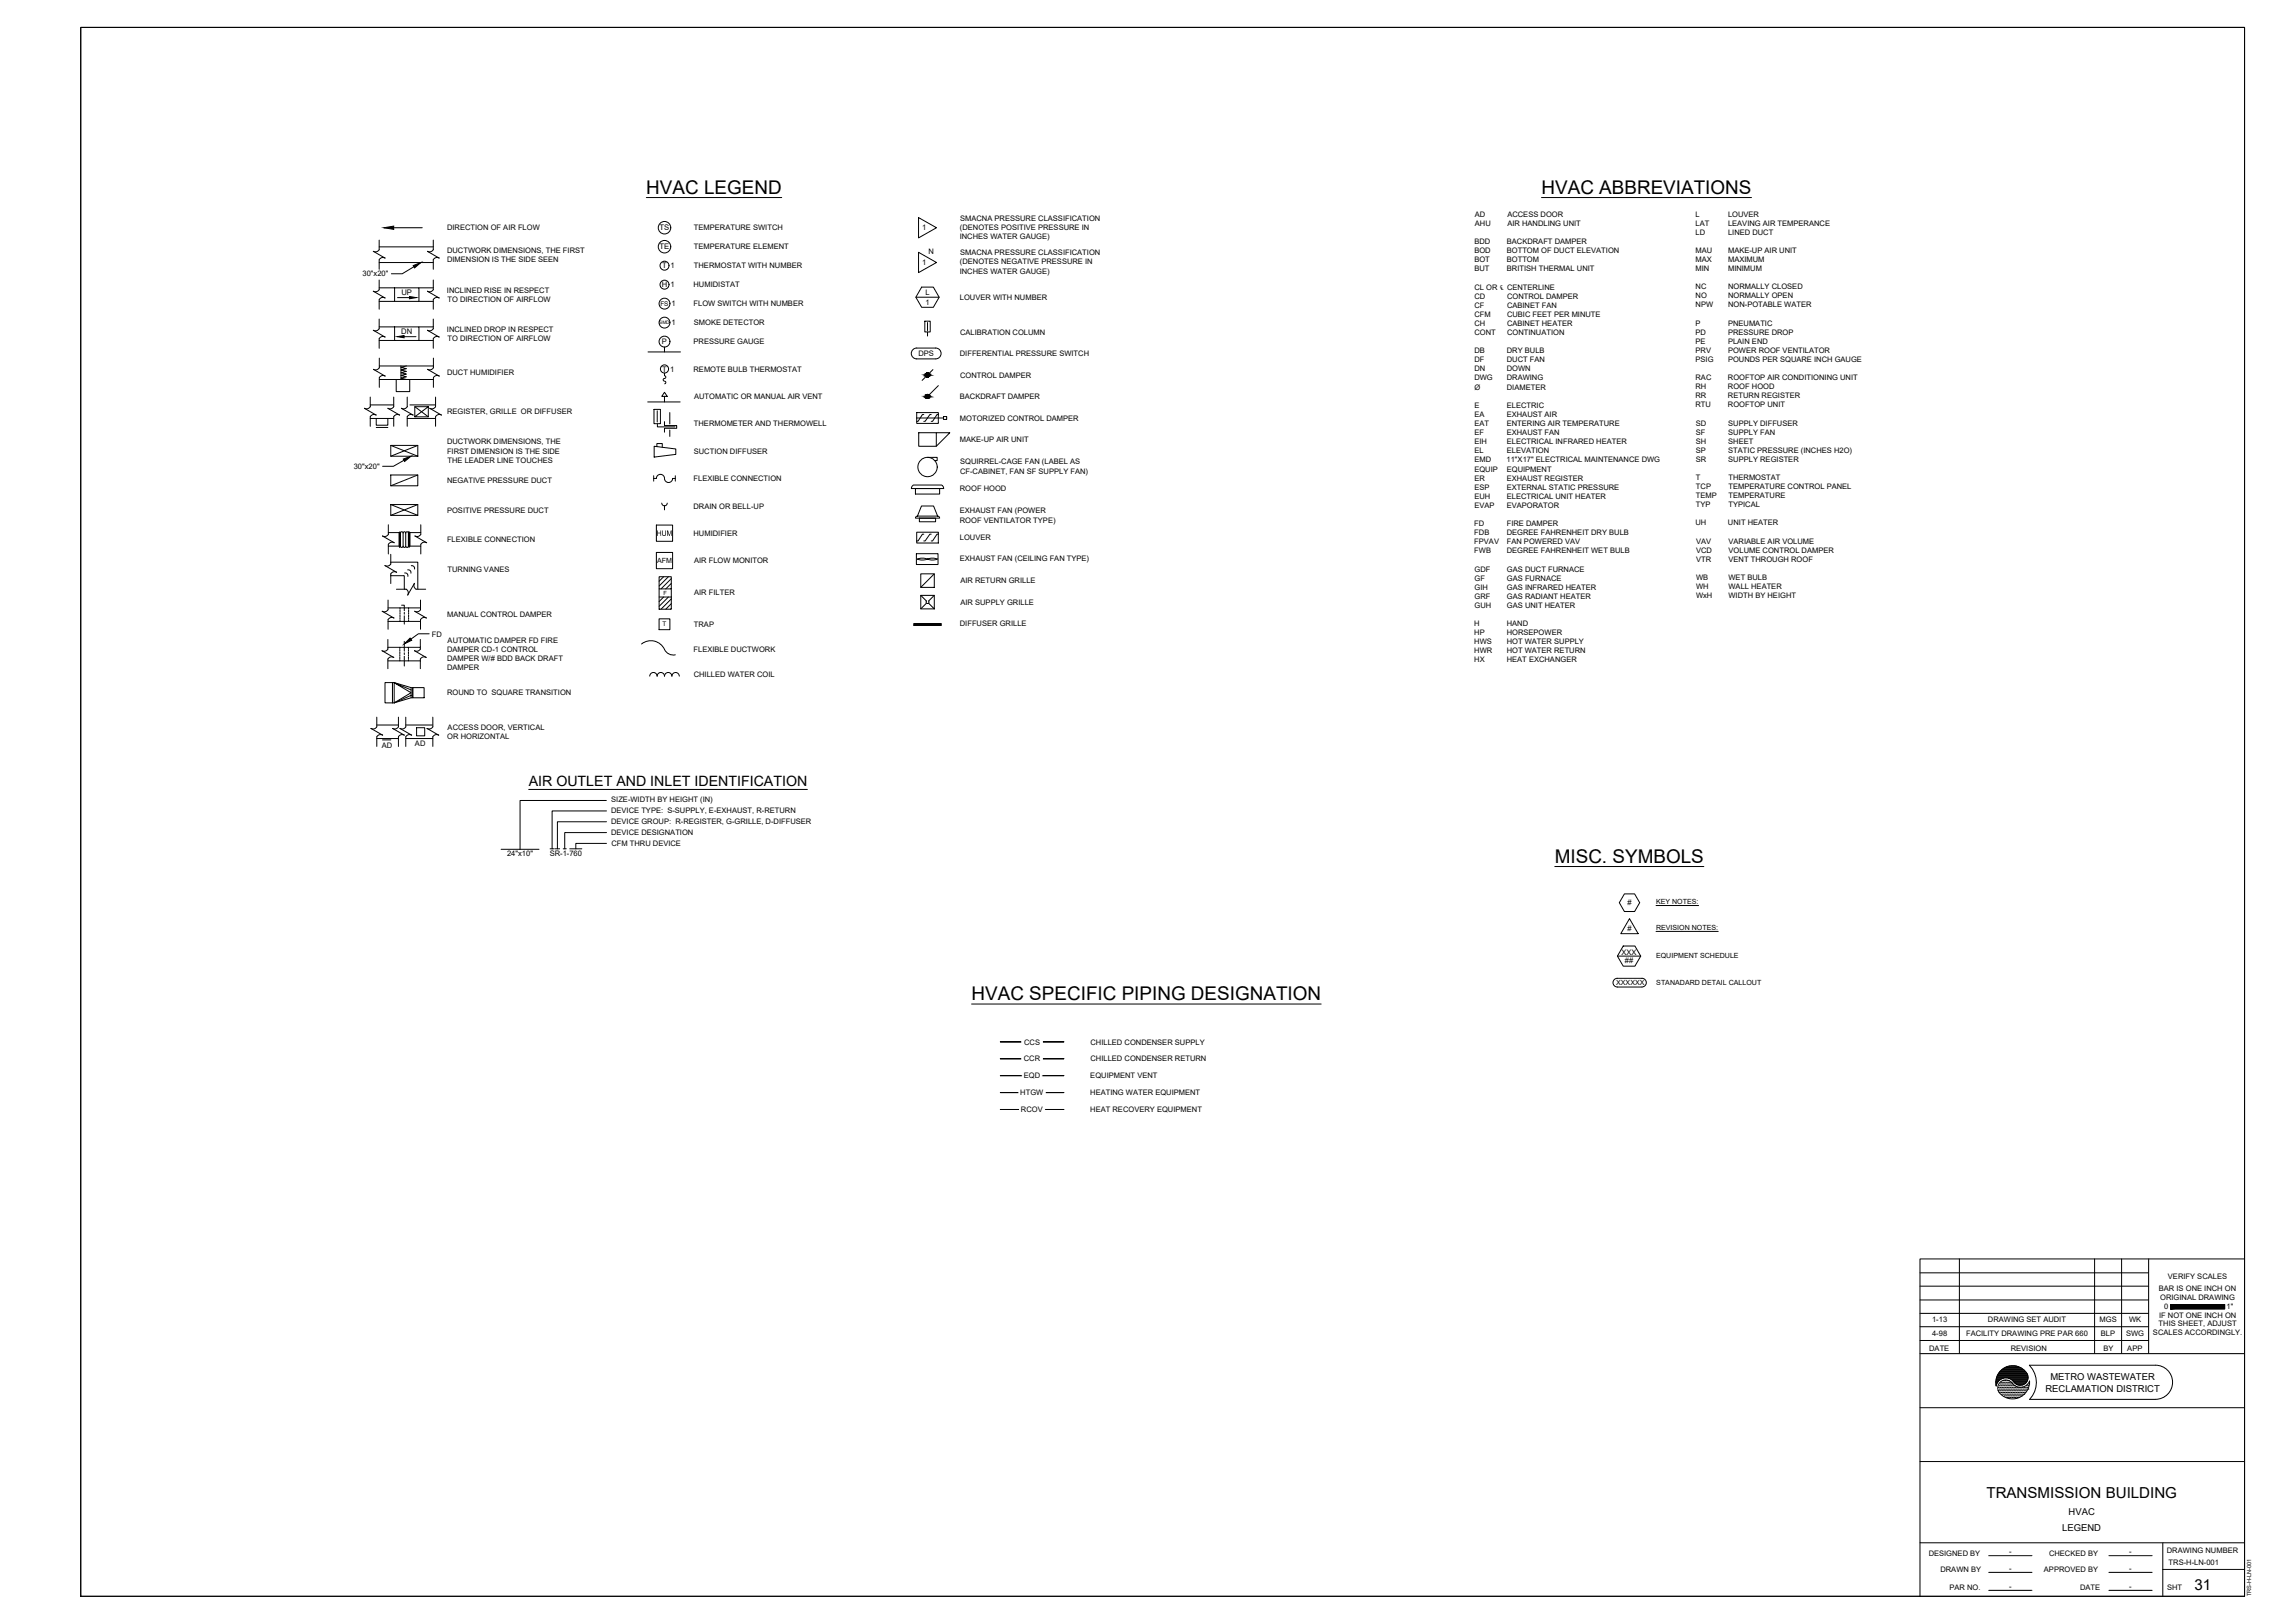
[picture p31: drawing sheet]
<svg xmlns="http://www.w3.org/2000/svg" width="1067mm" height="762mm" viewBox="0 0 1067 762" stroke-linecap="round" stroke-linejoin="round" font-family="sans-serif">
<defs><g id="words">
<g font-size="8.9">
<text x="303" y="91">HVAC LEGEND</text>
<text x="724" y="91">HVAC ABBREVIATIONS</text>
<text x="730" y="405">MISC. SYMBOLS</text>
<text x="456" y="470">HVAC SPECIFIC PIPING DESIGNATION</text>
</g>
<g font-size="7.1">
<text x="933" y="703">TRANSMISSION BUILDING</text>
<text x="1030" y="746">31</text>
</g>
<text font-size="6.7" x="248" y="369">AIR OUTLET AND INLET IDENTIFICATION</text>
<g font-size="4.4">
<text x="963" y="648">METRO WASTEWATER</text>
<text x="960" y="654">RECLAMATION DISTRICT</text>
<text x="971" y="711">HVAC</text>
<text x="968" y="719">LEGEND</text>
</g>
<text font-size="4" x="308" y="252">HUM</text>
<g font-size="3.6">
<text x="310" y="108">TS</text>
<text x="433" y="108">1</text>
<text x="310" y="117">TE</text>
<text x="433" y="125">1</text>
<text x="311" y="126">T 1</text>
<text x="311" y="135">H 1</text>
<text x="188" y="139">UP</text>
<text x="315" y="144">1</text>
<text x="315" y="153">1</text>
<text x="188" y="157">DN</text>
<text x="311" y="175">T 1</text>
</g>
<g font-size="3.5">
<text x="693" y="102">AD</text>
<text x="708" y="102">ACCESS DOOR</text>
<text x="796" y="102">L</text>
<text x="811" y="102">LOUVER</text>
<text x="451" y="108">(DENOTES POSITIVE PRESSURE IN</text>
<text x="451" y="104">SMACNA PRESSURE CLASSIFICATION</text>
<text x="693" y="106">AHU</text>
<text x="708" y="106">AIR HANDLING UNIT</text>
<text x="796" y="106">LAT</text>
<text x="811" y="106">LEAVING AIR TEMPERANCE</text>
<text x="210" y="108">DIRECTION OF AIR FLOW</text>
<text x="326" y="108">TEMPERATURE SWITCH</text>
<text x="451" y="112">INCHES WATER GAUGE)</text>
<text x="796" y="110">LD</text>
<text x="811" y="110">LINED DUCT</text>
<text x="210" y="119">DUCTWORK DIMENSIONS, THE FIRST</text>
<text x="326" y="117">TEMPERATURE ELEMENT</text>
<text x="436" y="119">N</text>
<text x="451" y="120">SMACNA PRESSURE CLASSIFICATION</text>
<text x="692" y="115">BDD</text>
<text x="692" y="119">BOD</text>
<text x="708" y="115">BACKDRAFT DAMPER</text>
<text x="708" y="119">BOTTOM OF DUCT ELEVATION</text>
<text x="796" y="119">MAU</text>
<text x="811" y="119">MAKE-UP AIR UNIT</text>
<text x="210" y="123">DIMENSION IS THE SIDE SEEN</text>
<text x="451" y="124">(DENOTES NEGATIVE PRESSURE IN</text>
<text x="692" y="123">BOT</text>
<text x="708" y="123">BOTTOM</text>
<text x="796" y="123">MAX</text>
<text x="811" y="123">MAXIMUM</text>
<text x="170" y="130">30&quot;x20&quot;</text>
<text x="326" y="126">THERMOSTAT WITH NUMBER</text>
<text x="451" y="128">INCHES WATER GAUGE)</text>
<text x="692" y="127">BUT</text>
<text x="708" y="127">BRITISH THERMAL UNIT</text>
<text x="796" y="127">MIN</text>
<text x="811" y="127">MINIMUM</text>
<text x="210" y="137">INCLINED RISE IN RESPECT</text>
<text x="326" y="135">HUMIDISTAT</text>
<text x="692" y="136">CL OR ℄ CENTERLINE</text>
<text x="796" y="136">NC</text>
<text x="811" y="136">NORMALLY CLOSED</text>
<text x="210" y="142">TO DIRECTION OF AIRFLOW</text>
<text x="326" y="144">FLOW SWITCH WITH NUMBER</text>
<text x="435" y="138">L</text>
<text x="435" y="143">1</text>
<text x="451" y="141">LOUVER WITH NUMBER</text>
<text x="692" y="140">CD</text>
<text x="708" y="140">CONTROL DAMPER</text>
<text x="796" y="140">NO</text>
<text x="811" y="140">NORMALLY OPEN</text>
<text x="692" y="144">CF</text>
<text x="692" y="149">CFM</text>
<text x="708" y="144">CABINET FAN</text>
<text x="708" y="149">CUBIC FEET PER MINUTE</text>
<text x="796" y="144">NPW</text>
<text x="811" y="144">NON-POTABLE WATER</text>
<text x="210" y="156">INCLINED DROP IN RESPECT</text>
<text x="326" y="153">SMOKE DETECTOR</text>
<text x="692" y="153">CH</text>
<text x="708" y="153">CABINET HEATER</text>
<text x="796" y="153">P</text>
<text x="811" y="153">PNEUMATIC</text>
<text x="210" y="160">TO DIRECTION OF AIRFLOW</text>
<text x="311" y="162">P</text>
<text x="326" y="162">PRESSURE GAUGE</text>
<text x="451" y="157">CALIBRATION COLUMN</text>
<text x="692" y="157">CONT</text>
<text x="708" y="157">CONTINUATION</text>
<text x="796" y="157">PD</text>
<text x="796" y="161">PE</text>
<text x="811" y="157">PRESSURE DROP</text>
<text x="811" y="161">PLAIN END</text>
<text x="431" y="167">DPS</text>
<text x="451" y="167">DIFFERENTIAL PRESSURE SWITCH</text>
<text x="692" y="166">DB</text>
<text x="708" y="166">DRY BULB</text>
<text x="796" y="166">PRV</text>
<text x="811" y="166">POWER ROOF VENTILATOR</text>
<text x="692" y="170">DF</text>
<text x="708" y="170">DUCT FAN</text>
<text x="796" y="170">PSIG</text>
<text x="811" y="170">POUNDS PER SQUARE INCH GAUGE</text>
<text x="210" y="176">DUCT HUMIDIFIER</text>
<text x="326" y="175">REMOTE BULB THERMOSTAT</text>
<text x="451" y="177">CONTROL DAMPER</text>
<text x="692" y="174">DN</text>
<text x="692" y="179">DWG</text>
<text x="708" y="174">DOWN</text>
<text x="708" y="179">DRAWING</text>
<text x="796" y="178">RAC</text>
<text x="811" y="178">ROOFTOP AIR CONDITIONING UNIT</text>
<text x="692" y="183">Ø</text>
<text x="708" y="183">DIAMETER</text>
<text x="796" y="183">RH</text>
<text x="811" y="183">ROOF HOOD</text>
<text x="326" y="187">AUTOMATIC OR MANUAL AIR VENT</text>
<text x="451" y="187">BACKDRAFT DAMPER</text>
<text x="692" y="191">E</text>
<text x="708" y="191">ELECTRIC</text>
<text x="796" y="187">RR</text>
<text x="796" y="191">RTU</text>
<text x="811" y="187">RETURN REGISTER</text>
<text x="811" y="191">ROOFTOP UNIT</text>
<text x="210" y="194">REGISTER, GRILLE OR DIFFUSER</text>
<text x="451" y="198">MOTORIZED CONTROL DAMPER</text>
<text x="692" y="196">EA</text>
<text x="708" y="196">EXHAUST AIR</text>
<text x="326" y="200">THERMOMETER AND THERMOWELL</text>
<text x="692" y="200">EAT</text>
<text x="708" y="200">ENTERING AIR TEMPERATURE</text>
<text x="796" y="200">SD</text>
<text x="811" y="200">SUPPLY DIFFUSER</text>
<text x="210" y="209">DUCTWORK DIMENSIONS, THE</text>
<text x="451" y="208">MAKE-UP AIR UNIT</text>
<text x="692" y="204">EF</text>
<text x="692" y="209">EIH</text>
<text x="708" y="204">EXHAUST FAN</text>
<text x="708" y="209">ELECTRICAL INFRARED HEATER</text>
<text x="796" y="204">SF</text>
<text x="796" y="208">SH</text>
<text x="811" y="204">SUPPLY FAN</text>
<text x="811" y="208">SHEET</text>
<text x="210" y="213">FIRST DIMENSION IS THE SIDE</text>
<text x="326" y="213">SUCTION DIFFUSER</text>
<text x="692" y="213">EL</text>
<text x="708" y="213">ELEVATION</text>
<text x="796" y="213">SP</text>
<text x="811" y="213">STATIC PRESSURE (INCHES H2O)</text>
<text x="166" y="220">30&quot;x20&quot;</text>
<text x="210" y="217">THE LEADER LINE TOUCHES</text>
<text x="451" y="218">SQUIRREL-CAGE FAN (LABEL AS</text>
<text x="692" y="217">EMD</text>
<text x="692" y="221">EQUIP</text>
<text x="707" y="217">11&quot;X17&quot; ELECTRICAL MAINTENANCE DWG</text>
<text x="708" y="221">EQUIPMENT</text>
<text x="796" y="217">SR</text>
<text x="811" y="217">SUPPLY REGISTER</text>
<text x="210" y="227">NEGATIVE PRESSURE DUCT</text>
<text x="326" y="226">FLEXIBLE CONNECTION</text>
<text x="451" y="222">CF-CABINET, FAN SF SUPPLY FAN)</text>
<text x="692" y="226">ER</text>
<text x="708" y="226">EXHAUST REGISTER</text>
<text x="796" y="225">T</text>
<text x="812" y="225">THERMOSTAT</text>
<text x="451" y="231">ROOF HOOD</text>
<text x="692" y="230">ESP</text>
<text x="708" y="230">EXTERNAL STATIC PRESSURE</text>
<text x="796" y="230">TCP</text>
<text x="796" y="234">TEMP</text>
<text x="812" y="230">TEMPERATURE CONTROL PANEL</text>
<text x="812" y="234">TEMPERATURE</text>
<text x="326" y="239">DRAIN OR BELL-UP</text>
<text x="692" y="234">EUH</text>
<text x="692" y="238">EVAP</text>
<text x="708" y="234">ELECTRICAL UNIT HEATER</text>
<text x="708" y="238">EVAPORATOR</text>
<text x="796" y="238">TYP</text>
<text x="812" y="238">TYPICAL</text>
<text x="210" y="241">POSITIVE PRESSURE DUCT</text>
<text x="451" y="241">EXHAUST FAN (POWER</text>
<text x="451" y="245">ROOF VENTILATOR TYPE)</text>
<text x="326" y="252">HUMIDIFIER</text>
<text x="692" y="247">FD</text>
<text x="692" y="251">FDB</text>
<text x="707" y="247">FIRE DAMPER</text>
<text x="708" y="251">DEGREE FAHRENHEIT DRY BULB</text>
<text x="796" y="247">UH</text>
<text x="811" y="247">UNIT HEATER</text>
<text x="210" y="255">FLEXIBLE CONNECTION</text>
<text x="451" y="254">LOUVER</text>
<text x="692" y="256">FPVAV</text>
<text x="707" y="256">FAN POWERED VAV</text>
<text x="796" y="255">VAV</text>
<text x="812" y="255">VARIABLE AIR VOLUME</text>
<text x="451" y="263">EXHAUST FAN (CEILING FAN TYPE)</text>
<text x="692" y="260">FWB</text>
<text x="708" y="260">DEGREE FAHRENHEIT WET BULB</text>
<text x="796" y="259">VCD</text>
<text x="796" y="264">VTR</text>
<text x="812" y="259">VOLUME CONTROL DAMPER</text>
<text x="812" y="264">VENT THROUGH ROOF</text>
<text x="210" y="268">TURNING VANES</text>
<text x="326" y="264">AIR FLOW MONITOR</text>
<text x="692" y="268">GDF</text>
<text x="708" y="268">GAS DUCT FURNACE</text>
<text x="451" y="274">AIR RETURN GRILLE</text>
<text x="692" y="273">GF</text>
<text x="708" y="273">GAS FURNACE</text>
<text x="796" y="272">WB</text>
<text x="812" y="272">WET BULB</text>
<text x="326" y="279">AIR FILTER</text>
<text x="692" y="277">GIH</text>
<text x="692" y="281">GRF</text>
<text x="708" y="277">GAS INFRARED HEATER</text>
<text x="708" y="281">GAS RADIANT HEATER</text>
<text x="796" y="276">WH</text>
<text x="796" y="281">WxH</text>
<text x="812" y="276">WALL HEATER</text>
<text x="812" y="281">WIDTH BY HEIGHT</text>
<text x="451" y="284">AIR SUPPLY GRILLE</text>
<text x="692" y="285">GUH</text>
<text x="708" y="285">GAS UNIT HEATER</text>
<text x="210" y="290">MANUAL CONTROL DAMPER</text>
<text x="692" y="294">H</text>
<text x="707" y="294">HAND</text>
<text x="203" y="299">FD</text>
<text x="326" y="294">TRAP</text>
<text x="451" y="294">DIFFUSER GRILLE</text>
<text x="692" y="298">HP</text>
<text x="707" y="298">HORSEPOWER</text>
<text x="210" y="302">AUTOMATIC DAMPER FD FIRE</text>
<text x="692" y="302">HWS</text>
<text x="707" y="302">HOT WATER SUPPLY</text>
<text x="210" y="306">DAMPER CD-1 CONTROL</text>
<text x="210" y="310">DAMPER W/# BDD BACK DRAFT</text>
<text x="326" y="306">FLEXIBLE DUCTWORK</text>
<text x="692" y="307">HWR</text>
<text x="692" y="311">HX</text>
<text x="707" y="307">HOT WATER RETURN</text>
<text x="707" y="311">HEAT EXCHANGER</text>
<text x="210" y="315">DAMPER</text>
<text x="326" y="318">CHILLED WATER COIL</text>
<text x="210" y="326">ROUND TO SQUARE TRANSITION</text>
<text x="210" y="347">OR HORIZONTAL</text>
<text x="210" y="343">ACCESS DOOR, VERTICAL</text>
<text x="179" y="351">AD</text>
<text x="195" y="350">AD</text>
<text x="287" y="377">SIZE-WIDTH BY HEIGHT (IN)</text>
<text x="287" y="382">DEVICE TYPE: S-SUPPLY, E-EXHAUST, R-RETURN</text>
<text x="287" y="387">DEVICE GROUP: R-REGISTER, G-GRILLE, D-DIFFUSER</text>
<text x="287" y="392">DEVICE DESIGNATION</text>
<text x="238" y="402">24&quot;x10&quot;</text>
<text x="258" y="402">SR-1-760</text>
<text x="287" y="397">CFM THRU DEVICE</text>
<text x="764" y="425">#</text>
<text x="764" y="437">#</text>
<text x="761" y="448">XXX</text>
<text x="763" y="452">##</text>
<text x="481" y="490">CCS</text>
<text x="512" y="490">CHILLED CONDENSER SUPPLY</text>
<text x="481" y="498">CCR</text>
<text x="512" y="498">CHILLED CONDENSER RETURN</text>
<text x="481" y="506">EQD</text>
<text x="512" y="506">EQUIPMENT VENT</text>
<text x="479" y="514">HTGW</text>
<text x="512" y="514">HEATING WATER EQUIPMENT</text>
<text x="479" y="522">RCOV</text>
<text x="512" y="522">HEAT RECOVERY EQUIPMENT</text>
<text x="1018" y="601">VERIFY SCALES</text>
<text x="1014" y="606">BAR IS ONE INCH ON</text>
<text x="1014" y="610">ORIGINAL DRAWING</text>
<text x="1016" y="615">0</text>
<text x="1045" y="615">1&quot;</text>
<text x="907" y="621">1-13</text>
<text x="933" y="621">DRAWING SET AUDIT</text>
<text x="986" y="621">MGS</text>
<text x="1000" y="621">WK</text>
<text x="1014" y="623">THIS SHEET, ADJUST</text>
<text x="1014" y="619">IF NOT ONE INCH ON</text>
<text x="907" y="627">4-98</text>
<text x="923" y="627">FACILITY DRAWING PRE PAR 660</text>
<text x="986" y="627">BLP</text>
<text x="998" y="627">SWG</text>
<text x="1011" y="627">SCALES ACCORDINGLY.</text>
<text x="906" y="634">DATE</text>
<text x="944" y="634">REVISION</text>
<text x="988" y="634">BY</text>
<text x="999" y="634">APP</text>
<text x="906" y="730">DESIGNED BY</text>
<text x="943" y="730">-</text>
<text x="962" y="730">CHECKED BY</text>
<text x="1000" y="730">-</text>
<text x="1017" y="729">DRAWING NUMBER</text>
<text x="943" y="738">-</text>
<text x="1000" y="738">-</text>
<text x="1018" y="735">TRS-H-LN-001</text>
<text x="911" y="738">DRAWN BY</text>
<text x="960" y="738">APPROVED BY</text>
<text x="915" y="746">PAR NO.</text>
<text x="943" y="746">-</text>
<text x="977" y="746">DATE</text>
<text x="1000" y="746">-</text>
<text x="1018" y="746">SHT</text>
</g>
<g font-size="3.3">
<text x="308" y="264">AFM</text>
<text x="778" y="424">KEY NOTES:</text>
<text x="778" y="437">REVISION NOTES:</text>
<text x="778" y="450">EQUIPMENT SCHEDULE</text>
<text x="759" y="463">XXXXXX</text>
<text x="778" y="463">STANADARD DETAIL CALLOUT</text>
</g>
<text font-size="3" x="310" y="144">FS</text>
<text font-size="2.9" x="311" y="294">T</text>
<g font-size="2.7">
<text x="312" y="279">F</text>
<text x="1057" y="749" transform="rotate(-90 1057 749)">TRS-H-LN-001</text>
</g>
<text font-size="2.2" x="310" y="152">SMD</text>
</g></defs>
<!-- layer: Facility - HVAC Legend|H-DUCT -->
<g fill="none" stroke="#000" stroke-width=".47">
<path d="M178 116h25M178 123h25M178 135h7M185 135h12v6h-12zM187 140h5M197 135h6M178 141h7M178 160h7M178 153h7M185 153h12v7h-12zM190 158h5M197 141h6"/>
<path d="M197 160h6M197 153h6M178 178h26M178 172h26M186 178v6h6v-6M188 172v6M191 172h-3l3 1-3 1h3l-3 1 3 1h-3l3 1-3 1h3M304 165h16M174 196h11M174 190h11M191 196h14M192 190h13"/>
<path d="M304 189h15M183 209h13v5h-13zM183 209l13 5M196 209l-13 5M183 237h13v5h-13zM183 223h13v5h-13zM183 237l13 5M196 237l-13 5M196 223l-13 5M307 225h1a2.1 2.1 0 0 1 3-2 2.1 2.1 0 0 1 1 3 1.9 1.9 0 0 0 2 0 1.9 1.9 0 0 0 2-1h1M307 223v3M317 223v3"/>
<path d="M182 250h5v6h-5M188 250v7zM189 250h-1v6l1 1v-1M189 250v6M189 256l1 1 1-1M189 250h1h1M191 250v6M191 250h1v6l-1 1v-1M192 250v7zM198 250h-6v6h6M183 264h13v13M183 270h7v7"/>
<path d="M190 269a1.4 1.4 0 0 1 2 2M191 268a1.3 1.3 0 0 1 2 1M193 266a1.3 1.3 0 0 1 2 1M182 292h15M182 285h15M182 304h15M182 310h15M301 302a8 8 0 0 1 12 4l2 1h2M184 320v10zM185 320v10M193 324l-8-3 8 4-8 5M193 323h1v5l-9 2"/>
<path d="M193 326l-8 4h-4v-10h4l8 3v5M194 323h5v5h-5zM177 340h10M177 347h10M180 347h4M191 340h12M191 347h12M196 342h3v3h-3z"/>
</g>
<!-- layer: Facility - HVAC Legend|TEXT -->
<g fill="none" stroke="#000" stroke-width=".47">
<path d="M178 113v4l-1 1h-2l6 3h-2l-1 1v4M180 107h18M203 113v4l-1 1h-1l5 3h-1l-2 1v4M431 102l9 5-9 5zM431 118l9 5-9 5zM178 131v5l-1 1h-2l6 3M181 140h-2l-1 1v4M194 125l-5 4h-5M203 131v5l-1 1h-1l5 3M206 140h-1l-2 1v4M178 150v4l-1 1h-2l6 3a2 2 0 0 0-3 1v5M203 150v4l-1 1h-1l5 3a2 2 0 0 0-3 1v5"/>
<path d="M178 168v5l-1 1-2-1 6 4a2 2 0 0 0-3 0M178 177v5M204 168v5l-2 1-1-1 5 4a2 2 0 0 0-3 0M204 177v5M171 192l6 3h-2l-1 1v4M174 186v5l-1 1h-2M185 186v5l-1 1h-2l6 3h-2l-1 1v4M191 186v5l-1 1h-2l6 3h-2l-1 1v4M205 186v5l-2 1h-1l5 3h-1l-1 1v4M190 216l-5 3h-5M182 246v5l-1 1h-1l5 3M185 255h-1l-2 1v4"/>
<path d="M198 246v5l-2 1h-1l5 3h-1l-1 1v4M183 260v5M184 265l-2 1h-1l5 3M186 277h5a2 2 0 0 1 0 2l4-5-1 1 1 2h5M186 269l-1-1-2 1v5M182 282v4l-1 1h-2l6 3h-2l-1 1v4M195 287l5 3h-1l-2 1v4M197 282v4l-1 1h-1M202 298h-6l-3 2M182 300v5l-1 1h-2l6 3a2 2 0 0 0-3 0v5M197 300v5l-1 1h-1l5 3a2 2 0 0 0-3 0v5M177 337v4l-1 1h-2l6 3h-2l-1 1v4"/>
<path d="M187 337v4l-1 1h-2l6 3h-2l-1 1v4M191 337v4l-2 1h-1l5 3h-1l-1 1v4M203 337v4l-1 1h-1M200 342l6 3h-2l-1 1v4M285 376h-41v23M235 399h18M258 399h2M261 399h2M264 399h2M268 399h5M285 396h-15v3M285 391h-20v8"/>
<path d="M285 386h-23v13M285 381h-26v18M778 425h20M778 437h29M758 460l1-1h12a2 2 0 0 1 2 2 2 2 0 0 1-2 2h-12a2 2 0 0 1-1-1 2 2 0 0 1 0-2z"/>
</g>
<!-- layer: Facility - HVAC Legend|H-DIFFUSER -->
<g fill="none" stroke="#000" stroke-width=".47">
<path d="M177 196v4h5v-4M195 191l6 5M201 191h-6v5h6v-5l-6 5M177 201h5M307 210l10 1v2l-10 2zM308 210v-2h3v2M432 280h7v6h-7zM432 280l3 2a.7 .7 0 0 0 0 1 .7 .7 0 0 0 1 0 .7 .7 0 0 0 0-1l3-2M432 269h7v7h-7zM439 269l-7 7M429 293h13v1h-13zM435 283l-3 3"/>
<path d="M436 283l3 3"/>
</g>
<!-- layer: Facility - HVAC Legend|H-CONTROL -->
<g fill="none" stroke="#000" stroke-width=".47">
<path d="M434 151h3v5h-3zM436 151v4M436 156v2M312 175v1a.8 .8 0 0 1 1 1 .8 .8 0 0 1-1 1v1a.8 .8 0 0 1 1 0 .8 .8 0 0 1-1 1M312 163v2M429 164l1-1h9a2.6 2.6 0 0 1 3 3 2.6 2.6 0 0 1-3 3h-9a2.6 2.6 0 0 1-2-2 2.6 2.6 0 0 1 1-3zM438 174l-5 5M307 192h3v7h-3zM309 193v5M309 199v1h8M312 184l1 2h-2zM312 198v2h6v1h-6v2"/>
<path d="M312 186v3M315 194v5M430 194h11v5h-11zM430 196h13M434 195h-1l-2 3h-1M437 195l-3 3M441 195h-1l-2 3h-1M441 181l-5 5M443 196h2v1h-2zM315 202v3M308 247h8v7h-8zM308 259h8v8h-8z"/>
<path d="M309 291h6v5h-6z"/>
<circle cx="312" cy="116" r="2.9"/>
<circle cx="312" cy="107" r="2.9"/>
<circle cx="312" cy="134" r="2.1"/>
<circle cx="312" cy="125" r="2.1"/>
<circle cx="312" cy="143" r="2.6"/>
<circle cx="312" cy="151" r="2.6"/>
<circle cx="312" cy="160" r="2.6"/>
<circle cx="312" cy="173" r="1.9"/>
<circle cx="436" cy="176" r="1"/>
<circle cx="436" cy="186" r="1"/>
</g>
<!-- layer: Facility - HVAC Legend|H-EQUIP -->
<g fill="none" stroke="#000" stroke-width=".47">
<path d="M431 203h9v7h-9zM436 215h4v1h-1M440 203h6l-6 7M428 228h1h13l1 1h-15zM430 229h11v3h-11zM430 260h10v5h-10zM430 250h11v5h-11zM431 242l-1 1h11l-1-1h-9l2-4h5l2 4M432 243v2h7v-2h-7M434 251h-1l-2 3h-1M437 251l-3 3M441 251h-1l-2 3h-1"/>
<path d="M309 271h6v15h-6zM309 276h6M312 271l-3 2M314 271l-5 4M315 272l-5 4M315 274l-2 2M315 276h.1M431 262h7h2M440 263h-2h-7M309 280h6M312 280l-3 2M314 280l-5 5"/>
<path d="M315 281l-5 5M315 283l-2 3M315 286h.1"/>
<circle cx="436" cy="219" r="5"/>
</g>
<circle cx="435" cy="263" r=".2" fill="#000"/>
<!-- layer: Facility - HVAC Legend|H-TEXT -->
<path d="M430 140h11M433 135h5l3 5-3 4h-5l-3-4z" fill="none" stroke="#000" stroke-width=".47"/>
<!-- layer: XREF -->
<path d="M311 236a1.3 1.3 0 0 0 1 1 1.3 1.3 0 0 0 1-1M312 237v2" fill="none" stroke="#000" stroke-width=".47"/>
<!-- layer: Facility - HVAC Legend|H-DIFFUSER -->
<path d="M429 293v1h13zM429 293h13v1z" fill="#000" stroke="#000" stroke-width=".47"/>
<!-- layer: Facility - HVAC Legend|H-DUCT-CL -->
<path d="M189 284h1v3M190 288h.1M190 289v4M190 301v5M190 307h.1M190 308v5" fill="none" stroke="#000" stroke-width=".47"/>
<!-- layer: Facility - HVAC Legend|H-DUCT-HIDDEN -->
<g fill="none" stroke="#000" stroke-width=".47">
<path d="M188 285v1M188 286v1M188 288h.1M188 289v1M188 290v1M188 291v1M192 285v1M192 286v1M192 288h.1M192 289v1M192 290v1M192 291v1"/>
<path d="M188 304v1M188 305v1M188 306v1M188 307v1M188 308v1M188 310h.1M192 304v1M192 305v1M192 306v1M192 307v1M192 308v1M192 310h.1"/>
</g>
<!-- layer: Facility - HVAC Legend|H-DUCT -->
<path d="M192 139l3 1h-3zM187 158h3v1z" fill="#000" stroke="#000" stroke-width=".47"/>
<!-- layer: Facility - HVAC Legend|TEXT3 -->
<path d="M303 93h64M724 93h98M456 471h164" fill="none" stroke="#000" stroke-width=".47"/>
<!-- layer: Facility - HVAC Legend|TEXT -->
<path d="M180 107l5-1v2zM194 125l4-2-3 3zM189 216l4-2-3 3zM190 302l3-2v1z" fill="#000" stroke="#000" stroke-width=".47"/>
<!-- layer: Facility - HVAC Legend|H-CONTROL -->
<g fill="#000" stroke="#000" stroke-width=".47">
<path d="M435 176h1zM435 175h1zM435 186v1zM435 186h1zM435 185h1z"/>
<path d="M435 177h1zM435 177h1z"/>
<path d="M435 176h1zM435 176h1z"/>
<path d="M435 175h1zM435 175h1z"/>
<path d="M435 175h1zM435 175h1z"/>
<path d="M435 176h1zM435 176h1z"/>
<path d="M435 177h1zM435 177h1z"/>
<path d="M435 175h1zM435 175h1z"/>
<path d="M435 175h1zM435 175h1z"/>
<path d="M435 176h1zM435 176h1z"/>
<path d="M435 177h1zM435 177h1zM435 177h1zM435 177h1z"/>
<path d="M435 175h1zM435 175h1z"/>
<path d="M435 175h1zM435 175h1z"/>
<path d="M435 175h1zM435 175l1 1z"/>
<path d="M435 175h1zM435 175h1z"/>
<path d="M435 177h1zM435 177h1zM435 177h1zM435 177h1z"/>
<path d="M435 177h1zM435 177h1z"/>
<path d="M435 176h1zM435 177h1z"/>
<path d="M435 176h1zM435 176h1z"/>
<path d="M435 187h1zM435 187h1z"/>
<path d="M435 186h1zM435 186h1z"/>
<path d="M435 185h1zM435 185h1z"/>
<path d="M435 185h1zM435 185h1z"/>
<path d="M435 186h1zM435 186h1z"/>
<path d="M435 187h1zM435 187h1z"/>
<path d="M435 185h1zM435 185h1z"/>
<path d="M435 185h1zM435 185h1z"/>
<path d="M435 186h1zM435 186h1z"/>
<path d="M435 187h1zM435 187h1zM435 187h1zM435 187h1z"/>
<path d="M435 185h1zM435 185h1z"/>
<path d="M435 185h1zM435 185h1z"/>
<path d="M435 186h1zM435 186h1z"/>
<path d="M435 185h1zM435 185l1 1z"/>
<path d="M435 187h1zM435 187h1zM435 187h1zM435 187h1z"/>
<path d="M435 187h1zM435 187h1z"/>
<path d="M435 187h1zM435 187h1z"/>
<path d="M435 186h1zM435 186l1 1z"/>
</g>
<!-- layer: Facility - HVAC Legend|TEXT2 -->
<path d="M248 371h131" fill="none" stroke="#000" stroke-width=".47"/>
<!-- layer: Facility - HVAC Legend|H-NOTE -->
<path d="M763 420h5l2 4-2 4h-5l-3-4zM765 431l4 7h-8zM759 449h11M762 444h6l2 5-2 5h-6l-3-5z" fill="none" stroke="#000" stroke-width=".47"/>
<!-- layer: Facility - HVAC Legend|A-TEXT3 -->
<path d="M730 407h70" fill="none" stroke="#000" stroke-width=".47"/>
<!-- layer: Facility - HVAC Legend|M-PIPE-CHS -->
<path d="M305 317a1.7 1.7 0 0 1 2-1 1.7 1.7 0 0 1 2 1 1.7 1.7 0 0 1 1-1 1.7 1.7 0 0 1 2 1 1.7 1.7 0 0 1 2-1 1.7 1.7 0 0 1 1 1 1.7 1.7 0 0 1 2-1 1.7 1.7 0 0 1 2 1" fill="none" stroke="#000" stroke-width=".47"/>
<!-- layer: Facility - HVAC Legend|M-PIPE-CCR -->
<path d="M500 497h-30h30" fill="none" stroke="#000" stroke-width=".47"/>
<!-- layer: Facility - HVAC Legend|M-PIPE-RCOV -->
<path d="M470 521h30" fill="none" stroke="#000" stroke-width=".47"/>
<!-- layer: Facility - HVAC Legend|M-PIPE-HTGW -->
<path d="M470 513h30" fill="none" stroke="#000" stroke-width=".47"/>
<!-- layer: Facility - HVAC Legend|M-PIPE-EQD -->
<path d="M470 505h30" fill="none" stroke="#000" stroke-width=".47"/>
<!-- layer: Facility - HVAC Legend|M-PIPE-CCS -->
<path d="M500 489h-30h30" fill="none" stroke="#000" stroke-width=".47"/>
<!-- layer: Facility - HVAC Legend|M-PIPE-RCOV -->
<path d="M479 519v4l12-4zM479 523l12-4v4z" fill="#fff" stroke="#fff" stroke-width=".47"/>
<!-- layer: Facility - HVAC Legend|M-PIPE-HTGW -->
<path d="M478 511v4l13-4zM478 515l13-4v4z" fill="#fff" stroke="#fff" stroke-width=".47"/>
<!-- layer: Facility - HVAC Legend|M-PIPE-EQD -->
<path d="M480 503v4l9-4zM480 507l9-4v4z" fill="#fff" stroke="#fff" stroke-width=".47"/>
<!-- layer: Facility - HVAC Legend|M-PIPE-CCS -->
<path d="M480 487v4l9-4zM480 491l9-4v4z" fill="#fff" stroke="#fff" stroke-width=".47"/>
<!-- layer: Facility - HVAC Legend|M-PIPE-CCR -->
<path d="M480 495v4l9-4zM480 499l9-4v4z" fill="#fff" stroke="#fff" stroke-width=".47"/>
<!-- layer: VPORT -->
<path d="M38 13h1016v736h-1016z" fill="none" stroke="#000" stroke-width=".47"/>
<!-- layer: BORDER-PLANT-30X42-LINEWORK|BORDER -->
<g fill="none" stroke="#000" stroke-width=".47">
<path d="M38 13h1016v736h-1016zM902 598h107M920 591v44M983 591v44M996 591v44M1009 591v44M1054 591h-152v158M902 617h107M902 610h107M902 604h107M1019 612h26v3h-26zM902 636h152"/>
<path d="M902 629h107M902 623h107M902 661h152M902 686h152M902 724h152M1016 724v25M1016 737h38"/>
</g>
<!-- layer: BORDER-PLANT-30X42-LINEWORK|LOGO -->
<g fill="#000">
<circle cx="938" cy="651" r=".2"/>
<circle cx="938" cy="653" r=".2"/>
<circle cx="939" cy="651" r=".2"/>
<circle cx="939" cy="654" r=".2"/>
<circle cx="939" cy="652" r=".2"/>
<circle cx="939" cy="653" r=".2"/>
<circle cx="939" cy="650" r=".2"/>
<circle cx="939" cy="649" r=".2"/>
<circle cx="940" cy="653" r=".2"/>
<circle cx="940" cy="655" r=".2"/>
<circle cx="940" cy="650" r=".2"/>
<circle cx="940" cy="651" r=".2"/>
<circle cx="940" cy="649" r=".2"/>
<circle cx="940" cy="652" r=".2"/>
<circle cx="940" cy="654" r=".2"/>
<circle cx="941" cy="650" r=".2"/>
<circle cx="941" cy="655" r=".2"/>
<circle cx="941" cy="653" r=".2"/>
<circle cx="941" cy="648" r=".2"/>
<circle cx="941" cy="651" r=".2"/>
<circle cx="941" cy="654" r=".2"/>
<circle cx="941" cy="652" r=".2"/>
<circle cx="941" cy="649" r=".2"/>
<circle cx="942" cy="654" r=".2"/>
<circle cx="942" cy="652" r=".2"/>
<circle cx="942" cy="649" r=".2"/>
<circle cx="942" cy="655" r=".2"/>
<circle cx="942" cy="651" r=".2"/>
<circle cx="942" cy="653" r=".2"/>
<circle cx="942" cy="650" r=".2"/>
<circle cx="942" cy="656" r=".2"/>
<circle cx="942" cy="648" r=".2"/>
<circle cx="943" cy="652" r=".2"/>
<circle cx="943" cy="655" r=".2"/>
<circle cx="943" cy="654" r=".2"/>
<circle cx="943" cy="649" r=".2"/>
<circle cx="943" cy="651" r=".2"/>
<circle cx="943" cy="656" r=".2"/>
<circle cx="943" cy="653" r=".2"/>
<circle cx="943" cy="648" r=".2"/>
<circle cx="943" cy="650" r=".2"/>
<circle cx="944" cy="656" r=".2"/>
<circle cx="944" cy="651" r=".2"/>
<circle cx="944" cy="655" r=".2"/>
<circle cx="944" cy="653" r=".2"/>
<circle cx="944" cy="650" r=".2"/>
<circle cx="944" cy="654" r=".2"/>
<circle cx="944" cy="652" r=".2"/>
<circle cx="944" cy="649" r=".2"/>
<circle cx="945" cy="653" r=".2"/>
<circle cx="945" cy="655" r=".2"/>
<circle cx="945" cy="650" r=".2"/>
<circle cx="945" cy="656" r=".2"/>
<circle cx="945" cy="651" r=".2"/>
<circle cx="945" cy="652" r=".2"/>
<circle cx="945" cy="654" r=".2"/>
<circle cx="946" cy="654" r=".2"/>
<circle cx="946" cy="651" r=".2"/>
<circle cx="946" cy="652" r=".2"/>
<circle cx="946" cy="655" r=".2"/>
<circle cx="946" cy="653" r=".2"/>
<circle cx="946" cy="656" r=".2"/>
<circle cx="947" cy="652" r=".2"/>
<circle cx="947" cy="655" r=".2"/>
<circle cx="947" cy="654" r=".2"/>
<circle cx="947" cy="656" r=".2"/>
<circle cx="947" cy="653" r=".2"/>
<circle cx="947" cy="651" r=".2"/>
<circle cx="948" cy="653" r=".2"/>
<circle cx="948" cy="655" r=".2"/>
<circle cx="948" cy="651" r=".2"/>
<circle cx="948" cy="656" r=".2"/>
<circle cx="948" cy="654" r=".2"/>
<circle cx="948" cy="652" r=".2"/>
<circle cx="949" cy="655" r=".2"/>
<circle cx="949" cy="653" r=".2"/>
<circle cx="949" cy="651" r=".2"/>
<circle cx="949" cy="654" r=".2"/>
<circle cx="949" cy="652" r=".2"/>
<circle cx="950" cy="652" r=".2"/>
<circle cx="950" cy="654" r=".2"/>
<circle cx="950" cy="655" r=".2"/>
<circle cx="950" cy="651" r=".2"/>
<circle cx="950" cy="653" r=".2"/>
<circle cx="951" cy="654" r=".2"/>
<circle cx="951" cy="652" r=".2"/>
<circle cx="951" cy="653" r=".2"/>
<circle cx="951" cy="651" r=".2"/>
<circle cx="952" cy="651" r=".2"/>
<circle cx="952" cy="652" r=".2"/>
<circle cx="953" cy="650" r=".2"/>
</g>
<g fill="none" stroke="#000" stroke-width=".47">
<path d="M937 649h1M937 650h1M937 648h1M937 650h.1M937 648h2M937 651h.1M937 647h3M937 647h4M937 647h15M938 646h14M938 645h14M939 645h13"/>
<path d="M939 644h12M940 649a4 4 0 0 1 6 1 5 5 0 0 0 7-2 8 8 0 0 1-6 9 8 8 0 0 1-9-5zM940 643h10M941 642h8M942 642h7M942 642h6M943 647h9M943 641h4M944 647h8M944 648h8M945 648h7M945 649h7"/>
<path d="M946 649h5M946 650h5M947 650h3M948 650h2M952 645a8 8 0 0 0-10-3 8 8 0 0 0-5 9 5 5 0 0 1 4-4 5 5 0 0 1 4 2M952 645a4 4 0 0 1-2 5 4 4 0 0 1-5-1M953 641h59a8 8 0 0 1 8 8 8 8 0 0 1-8 8h-59a12 12 0 0 0 0-16z"/>
</g>
<!-- layer: BORDER-PLANT-30X42-LINEWORK|TEXT2 -->
<path d="M934 730h20M934 738h20M990 730h21M990 738h21M934 747h20M990 747h21" fill="none" stroke="#000" stroke-width=".47"/>
<!-- layer: BORDER-PLANT-30X42-LINEWORK|BORDER -->
<path d="M1019 612v3l26-3zM1019 615l26-3v3z" fill="#000" stroke="#000" stroke-width=".47"/>
<use href="#words"/>
</svg>
